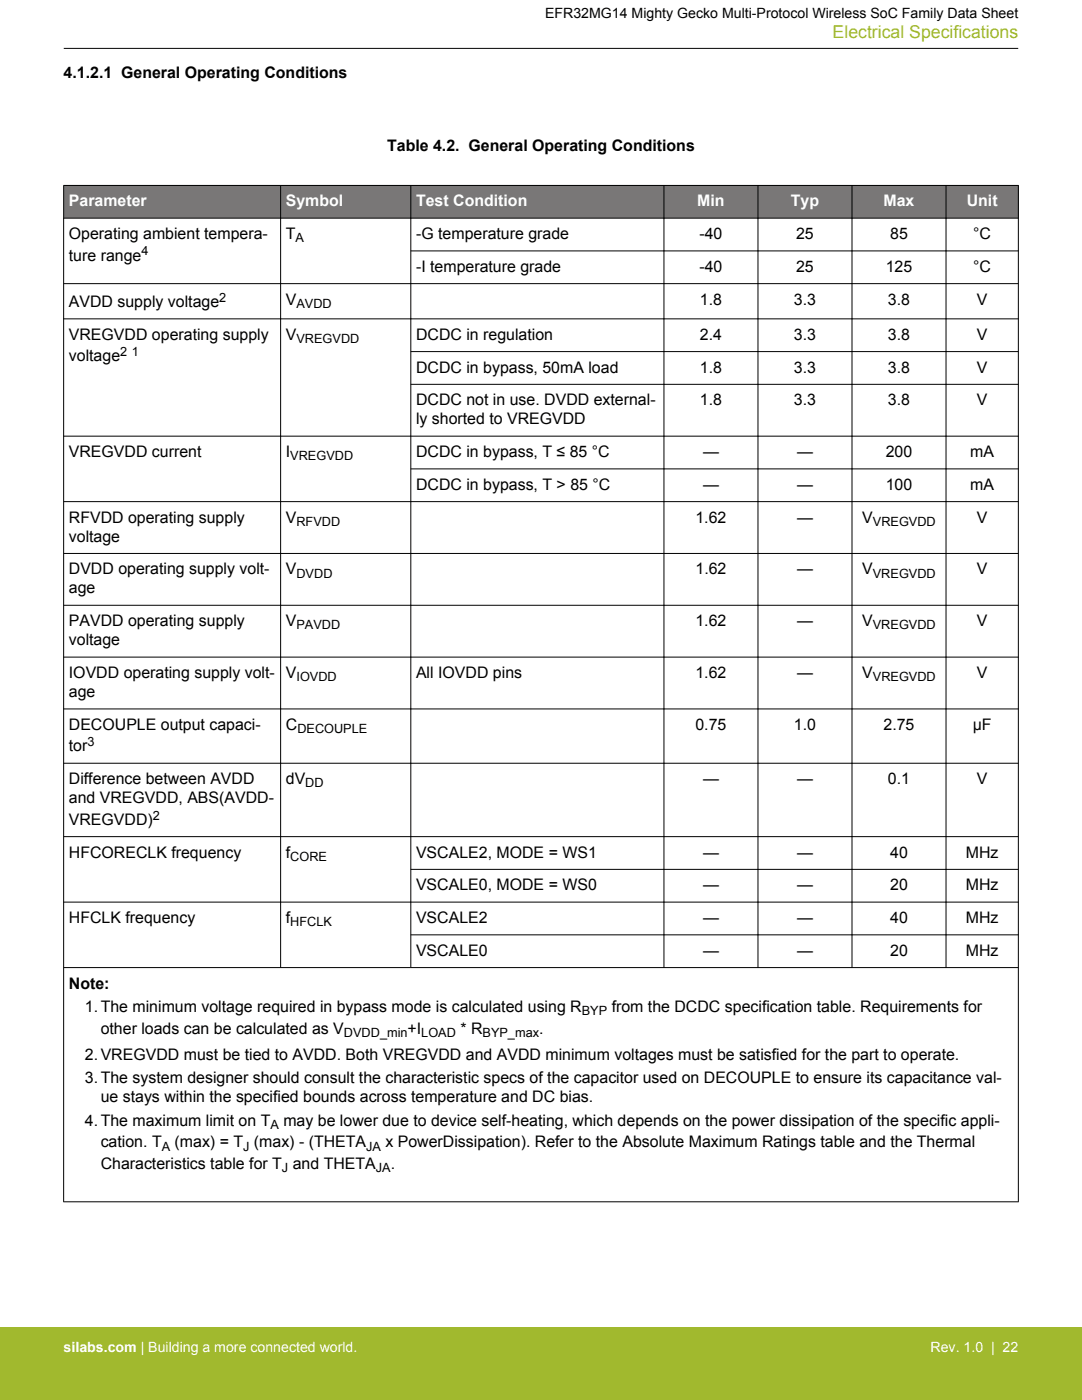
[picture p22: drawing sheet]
<svg xmlns="http://www.w3.org/2000/svg" width="216mm" height="279mm" viewBox="0 0 216 279" stroke-linecap="round" stroke-linejoin="round" font-family="sans-serif">
<defs><g id="words">
<text font-size="3.5" fill="#a1b92e" x="166.1" y="7.5">Electrical Specifications</text>
<g font-size="3.2">
<text x="12.7" y="15.5">4.1.2.1 General Operating Conditions</text>
<text x="77.3" y="30.2">Table 4.2. General Operating Conditions</text>
<text x="13.7" y="47.7">Operating ambient tempera-</text>
<text x="57" y="47.7">T</text>
<text x="83" y="47.7">-G temperature grade</text>
<text x="139.6" y="47.7">-40</text>
<text x="158.9" y="47.7">25</text>
<text x="177.6" y="47.7">85</text>
<text x="194.2" y="47.7">°C</text>
<text x="13.7" y="52">ture range</text>
<text x="83" y="54.3">-I temperature grade</text>
<text x="139.6" y="54.3">-40</text>
<text x="158.9" y="54.3">25</text>
<text x="176.7" y="54.3">125</text>
<text x="194.2" y="54.3">°C</text>
<text x="13.7" y="61.3">AVDD supply voltage</text>
<text x="57" y="60.8">V</text>
<text x="139.7" y="60.8">1.8</text>
<text x="158.4" y="60.8">3.3</text>
<text x="177.2" y="60.8">3.8</text>
<text x="194.9" y="60.8">V</text>
<text x="13.7" y="67.8">VREGVDD operating supply</text>
<text x="57" y="67.8">V</text>
<text x="83" y="67.8">DCDC in regulation</text>
<text x="139.7" y="67.8">2.4</text>
<text x="158.4" y="67.8">3.3</text>
<text x="177.2" y="67.8">3.8</text>
<text x="194.9" y="67.8">V</text>
<text x="13.7" y="72.1">voltage</text>
<text x="83" y="74.3">DCDC in bypass, 50mA load</text>
<text x="139.7" y="74.3">1.8</text>
<text x="158.4" y="74.3">3.3</text>
<text x="177.2" y="74.3">3.8</text>
<text x="194.9" y="74.3">V</text>
<text x="83" y="80.9">DCDC not in use. DVDD external-</text>
<text x="139.7" y="80.9">1.8</text>
<text x="158.4" y="80.9">3.3</text>
<text x="177.2" y="80.9">3.8</text>
<text x="194.9" y="80.9">V</text>
<text x="83" y="84.7">ly shorted to VREGVDD</text>
<text x="13.7" y="91.2">VREGVDD current</text>
<text x="57" y="91.2">I</text>
<text x="83" y="91.2">DCDC in bypass, T ≤ 85 °C</text>
<text x="140.3" y="91.2">—</text>
<text x="159" y="91.2">—</text>
<text x="176.7" y="91.2">200</text>
<text x="193.6" y="91.2">mA</text>
<text x="83" y="97.8">DCDC in bypass, T &gt; 85 °C</text>
<text x="140.3" y="97.8">—</text>
<text x="159" y="97.8">—</text>
<text x="176.7" y="97.8">100</text>
<text x="193.6" y="97.8">mA</text>
<text x="13.7" y="104.3">RFVDD operating supply</text>
<text x="57" y="104.3">V</text>
<text x="138.8" y="104.3">1.62</text>
<text x="159" y="104.3">—</text>
<text x="172" y="104.3">V</text>
<text x="194.9" y="104.3">V</text>
<text x="13.7" y="108.1">voltage</text>
<text x="13.7" y="114.6">DVDD operating supply volt-</text>
<text x="13.7" y="118.4">age</text>
<text x="57" y="114.6">V</text>
<text x="138.8" y="114.6">1.62</text>
<text x="159" y="114.6">—</text>
<text x="172" y="114.6">V</text>
<text x="194.9" y="114.6">V</text>
<text x="13.7" y="125">PAVDD operating supply</text>
<text x="57" y="125">V</text>
<text x="138.8" y="125">1.62</text>
<text x="159" y="125">—</text>
<text x="172" y="125">V</text>
<text x="194.9" y="125">V</text>
<text x="13.7" y="128.8">voltage</text>
<text x="13.7" y="135.3">IOVDD operating supply volt-</text>
<text x="57" y="135.3">V</text>
<text x="83" y="135.3">All IOVDD pins</text>
<text x="138.8" y="135.3">1.62</text>
<text x="159" y="135.3">—</text>
<text x="172" y="135.3">V</text>
<text x="194.9" y="135.3">V</text>
<text x="13.7" y="139.1">age</text>
<text x="13.7" y="145.7">DECOUPLE output capaci-</text>
<text x="13.7" y="150">tor</text>
<text x="57" y="145.7">C</text>
<text x="138.8" y="145.7">0.75</text>
<text x="158.4" y="145.7">1.0</text>
<text x="176.3" y="145.7">2.75</text>
<text x="194.1" y="145.7">µF</text>
<text x="13.7" y="156.5">Difference between AVDD</text>
<text x="13.7" y="160.3">and VREGVDD, ABS(AVDD-</text>
<text x="57" y="156.5">dV</text>
<text x="140.3" y="156.5">—</text>
<text x="159" y="156.5">—</text>
<text x="177.2" y="156.5">0.1</text>
<text x="194.9" y="156.5">V</text>
<text x="13.7" y="164.6">VREGVDD)</text>
<text x="13.7" y="171.2">HFCORECLK frequency</text>
<text x="57" y="171.2">f</text>
<text x="83" y="171.2">VSCALE2, MODE = WS1</text>
<text x="140.3" y="171.2">—</text>
<text x="159" y="171.2">—</text>
<text x="177.6" y="171.2">40</text>
<text x="192.7" y="171.2">MHz</text>
<text x="83" y="177.7">VSCALE0, MODE = WS0</text>
<text x="140.3" y="177.7">—</text>
<text x="159" y="177.7">—</text>
<text x="177.6" y="177.7">20</text>
<text x="192.7" y="177.7">MHz</text>
<text x="13.7" y="184.2">HFCLK frequency</text>
<text x="57" y="184.2">f</text>
<text x="83" y="184.2">VSCALE2</text>
<text x="140.3" y="184.2">—</text>
<text x="159" y="184.2">—</text>
<text x="177.6" y="184.2">40</text>
<text x="192.7" y="184.2">MHz</text>
<text x="83" y="190.7">VSCALE0</text>
<text x="140.3" y="190.7">—</text>
<text x="159" y="190.7">—</text>
<text x="177.6" y="190.7">20</text>
<text x="192.7" y="190.7">MHz</text>
<text x="13.7" y="197.3">Note:</text>
<text x="16.9" y="202">1.The minimum voltage required in bypass mode is calculated using R</text>
<text x="122.1" y="202">from the DCDC specification table. Requirements for</text>
<text x="20.1" y="206.3">other loads can be calculated as V</text>
<text x="81.3" y="206.3">+I</text>
<text x="91.9" y="206.3">* R</text>
<text x="107.6" y="206.3">.</text>
<text x="16.9" y="211.5">2.VREGVDD must be tied to AVDD. Both VREGVDD and AVDD minimum voltages must be satisfied for the part to operate.</text>
<text x="16.9" y="216.2">3.The system designer should consult the characteristic specs of the capacitor used on DECOUPLE to ensure its capacitance val-</text>
<text x="20.1" y="220">ue stays within the specified bounds across temperature and DC bias.</text>
<text x="16.9" y="224.8">4.The maximum limit on T</text>
<text x="56.5" y="224.8">may be lower due to device self-heating, which depends on the power dissipation of the specific appli-</text>
<text x="20.1" y="233.2">Characteristics table for T and THETA</text>
<text x="20.1" y="229">cation. T</text>
<text x="34.8" y="229">(max) = T (max) - (THETA</text>
<text x="76.9" y="229">x PowerDissipation). Refer to the Absolute Maximum Ratings table and the Thermal</text>
<text x="78" y="233.2">.</text>
</g>
<g font-size="3.2" fill="#fff">
<text x="13.7" y="41.2">Parameter</text>
<text x="57" y="41.2">Symbol</text>
<text x="83" y="41.2">Test Condition</text>
<text x="139.1" y="41.2">Min</text>
<text x="157.8" y="41.2">Typ</text>
<text x="176.3" y="41.2">Max</text>
<text x="192.9" y="41.2">Unit</text>
</g>
<text font-size="2.8" x="108.8" y="3.5">EFR32MG14 Mighty Gecko Multi-Protocol Wireless SoC Family Data Sheet</text>
<g font-size="2.8" fill="#fff">
<text x="12.7" y="269.9">silabs.com | Building a more connected world.</text>
<text x="185.7" y="269.9">Rev. 1.0 | 22</text>
</g>
<g font-size="2.5">
<text x="28.2" y="51">4</text>
<text x="59" y="48.4">A</text>
<text x="43.7" y="60.2">2</text>
<text x="59.2" y="61.4">AVDD</text>
<text x="24" y="71.1">2</text>
<text x="26.3" y="71.1">1</text>
<text x="59.2" y="68.5">VREGVDD</text>
<text x="57.9" y="91.9">VREGVDD</text>
<text x="59.2" y="104.9">RFVDD</text>
<text x="174.2" y="104.9">VREGVDD</text>
<text x="59.2" y="115.3">DVDD</text>
<text x="174.2" y="115.3">VREGVDD</text>
<text x="59.2" y="125.6">PAVDD</text>
<text x="174.2" y="125.6">VREGVDD</text>
<text x="59.2" y="136">IOVDD</text>
<text x="174.2" y="136">VREGVDD</text>
<text x="17.4" y="148.9">3</text>
<text x="59.3" y="146.3">DECOUPLE</text>
<text x="60.9" y="157.1">DD</text>
<text x="30.5" y="163.6">2</text>
<text x="57.9" y="171.8">CORE</text>
<text x="57.9" y="184.9">HFCLK</text>
<text x="116.1" y="202.7">BYP</text>
<text x="68.6" y="206.9">DVDD_min</text>
<text x="84.1" y="206.9">LOAD</text>
<text x="96.3" y="206.9">BYP_max</text>
<text x="54" y="225.4">A</text>
<text x="32.3" y="229.6">A</text>
<text x="48.5" y="229.6">J</text>
<text x="56.3" y="233.9">J</text>
<text x="73.1" y="229.6">JA</text>
<text x="75" y="233.9">JA</text>
</g>
</g></defs>
<g fill="#797777">
<path d="M12.7 37h190.5v6.5h-190.5z" fill-rule="evenodd"/>
<path d="M12.7 37h190.5v6.5h-190.5z" fill-rule="evenodd"/>
</g>
<g fill="none" stroke="#000" stroke-width=".2">
<path d="M12.7 9.7h190.5M12.7 37h190.5M12.7 37v202.9M56 37v156.1M82 37v156.1M132.5 37v156.1M151.2 37v156.1M170 37v156.1M188.8 37v156.1M203.2 37v202.9M12.7 43.5h190.5M81.9 50.1h121.3"/>
<path d="M203.2 56.6h-190.5M12.7 63.6h190.5M81.9 70.2h121.3M81.9 76.7h121.3M12.7 87h190.5M81.9 93.6h121.3M12.7 100.1h190.5M12.7 110.5h190.5M12.7 120.8h190.5M12.7 131.1h190.5M12.7 141.5h190.5M12.7 152.3h190.5"/>
<path d="M12.7 167h190.5M81.9 173.5h121.3M12.7 180h190.5M12.7 193.1h190.5M81.9 186.6h121.3M12.7 239.8h190.5"/>
</g>
<path d="M0 264.9h215.9v14.5h-215.9z" fill="#a1b92e"/>
<use href="#words"/>
</svg>
